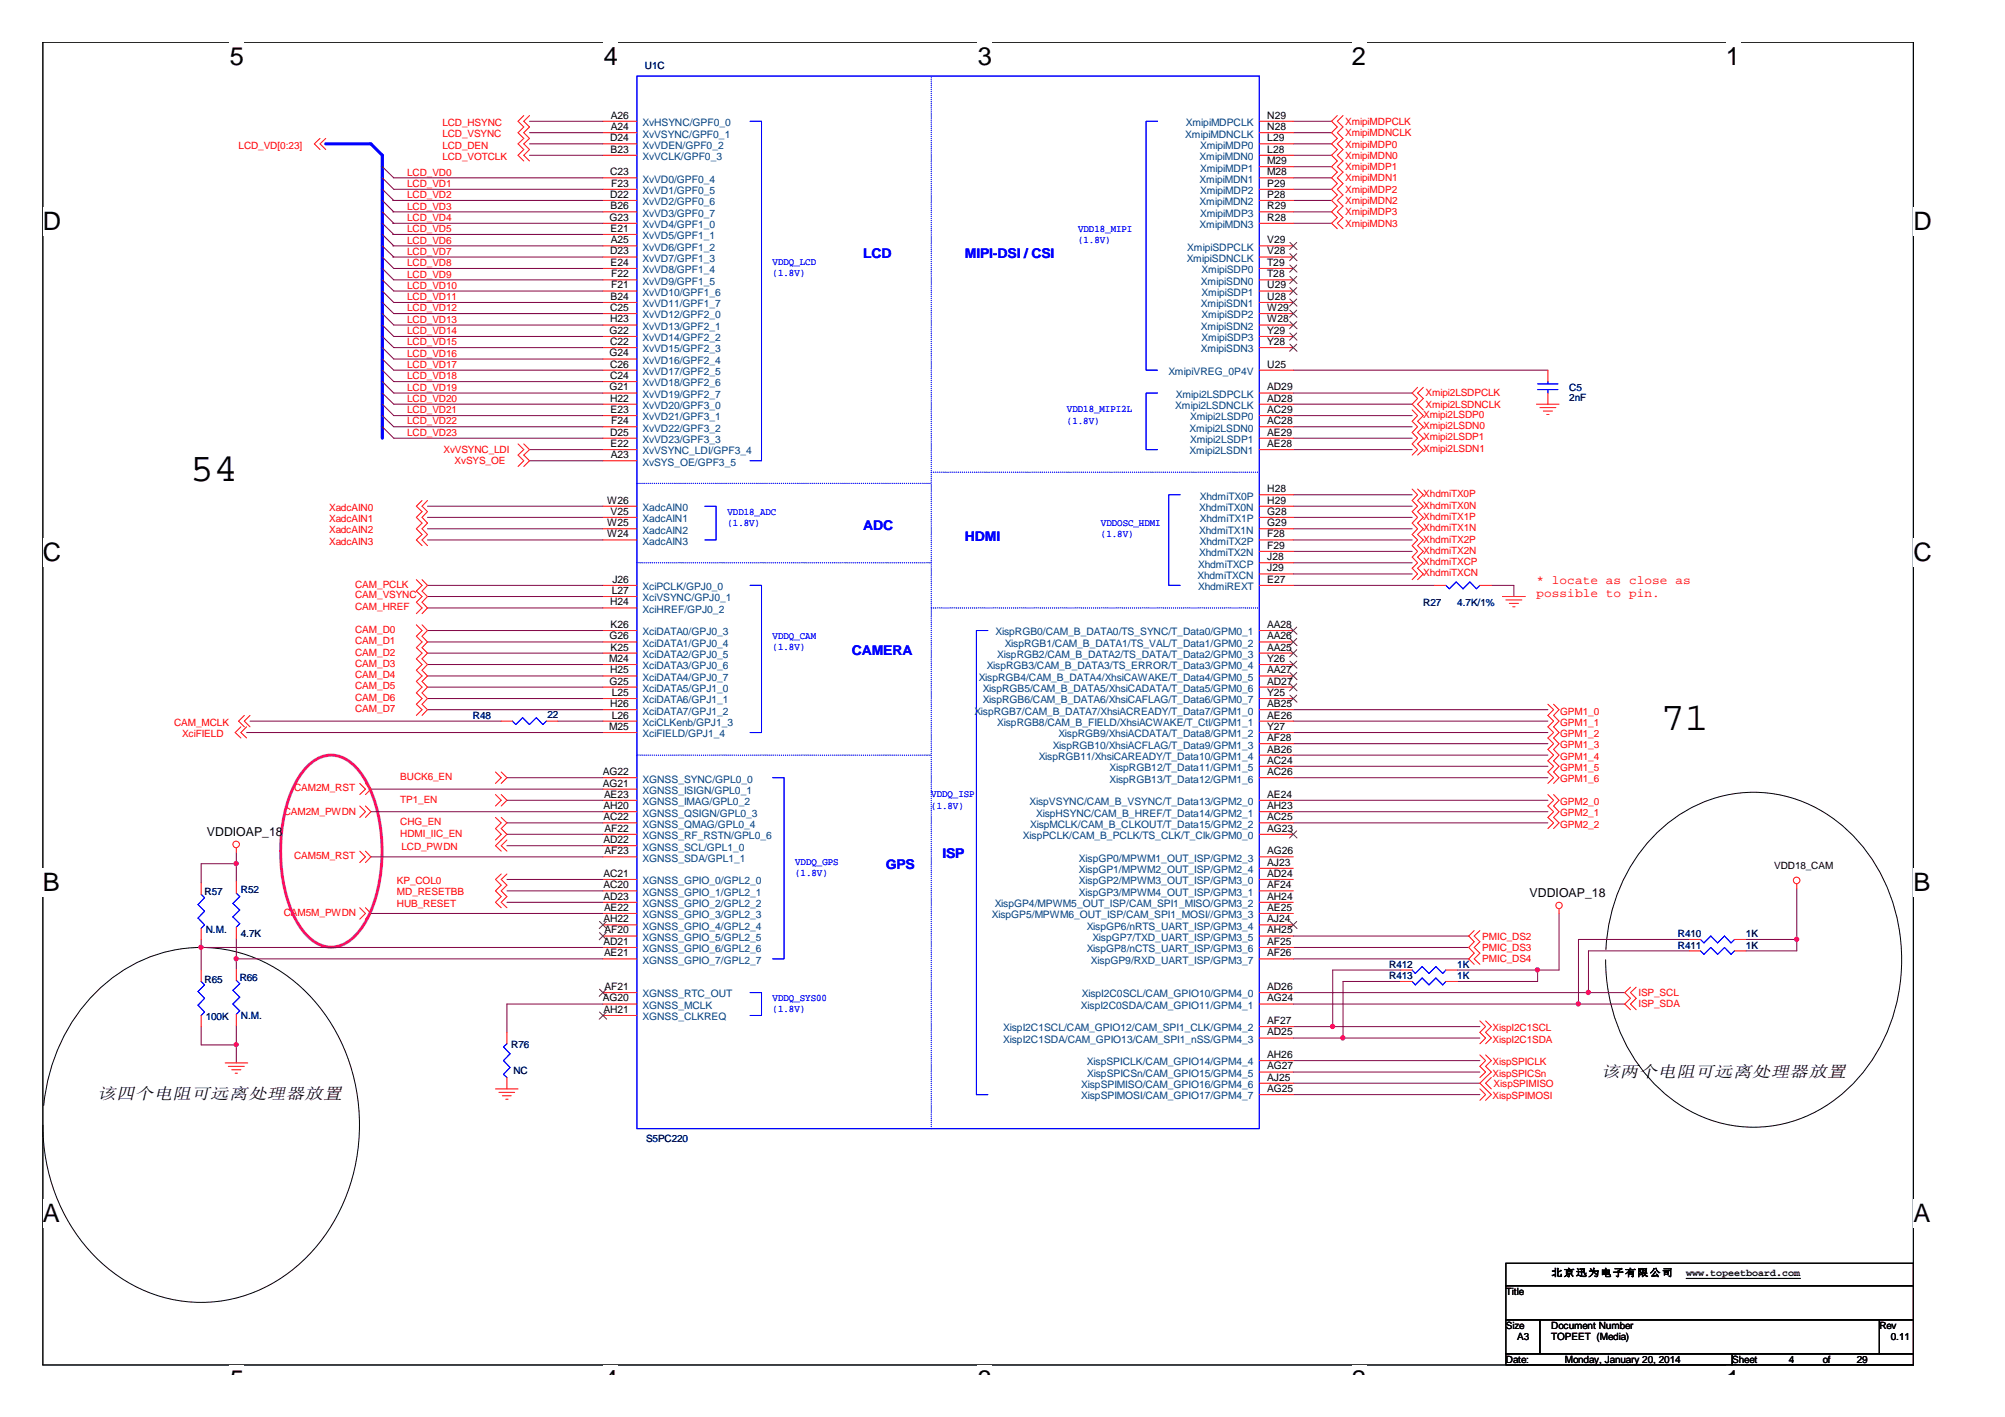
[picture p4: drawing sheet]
<svg xmlns="http://www.w3.org/2000/svg" width="297mm" height="210mm" viewBox="0 0 297 210" stroke-linecap="round" stroke-linejoin="round" font-family="sans-serif">
<defs><g id="words">
<g font-size="5.8">
<text x="28.2" y="71.3">54</text>
<text x="246.1" y="108.1">71</text>
</g>
<g font-size="3.8">
<text x="34" y="9.6">5</text>
<text x="89.5" y="9.6">4</text>
<text x="144.9" y="9.6">3</text>
<text x="200.3" y="9.6">2</text>
<text x="255.7" y="9.6">1</text>
<text x="6.3" y="34.1">D</text>
<text x="283.5" y="34.1">D</text>
<text x="6.3" y="83.1">C</text>
<text x="283.5" y="83.1">C</text>
<text x="6.3" y="132.1">B</text>
<text x="283.5" y="132.1">B</text>
<text x="6.3" y="181">A</text>
<text x="283.5" y="181">A</text>
<text x="34" y="205.6">5</text>
<text x="89.5" y="205.6">4</text>
<text x="144.9" y="205.6">3</text>
<text x="200.3" y="205.6">2</text>
<text x="255.7" y="205.6">1</text>
</g>
<g font-size="2.4">
<text x="237.2" y="159.6">该两个电阻可远离处理器放置</text>
<text x="14.4" y="162.7">该四个电阻可远离处理器放置</text>
</g>
<g font-size="2" fill="#00f">
<text x="127.9" y="38.3">LCD</text>
<text x="143" y="38.3">MIPI-DSI / CSI</text>
<text x="127.9" y="78.5">ADC</text>
<text x="143" y="80.2">HDMI</text>
<text x="126.2" y="97">CAMERA</text>
<text x="131.2" y="128.8">GPS</text>
<text x="139.6" y="127.1">ISP</text>
</g>
<g font-size="1.8" fill="#f00">
<text x="227.6" y="86.5">* locate as close as</text>
<text x="227.6" y="88.4">possible to pin.</text>
</g>
<g font-size="1.8">
<text x="30.6" y="123.9">VDDIOAP_18</text>
<text x="226.6" y="132.9">VDDIOAP_18</text>
</g>
<g font-size="1.5" fill="#000080">
<text x="95.5" y="10.3">U1C</text>
<text x="232.5" y="57.9">C5</text>
<text x="232.5" y="59.4">2nF</text>
<text x="210.9" y="89.7">R27</text>
<text x="215.9" y="89.7">4.7K/1%</text>
<text x="70.1" y="106.5">R48</text>
<text x="81.1" y="106.3">22</text>
<text x="30.3" y="132.6">R57</text>
<text x="35.7" y="132.3">R52</text>
<text x="30.5" y="138.2">N.M.</text>
<text x="35.7" y="138.9">4.7K</text>
<text x="205.8" y="143.4">R412</text>
<text x="215.9" y="143.4">1K</text>
<text x="248.6" y="138.9">R410</text>
<text x="248.6" y="140.5">R411</text>
<text x="258.7" y="138.9">1K</text>
<text x="258.7" y="140.5">1K</text>
<text x="30.3" y="145.6">R65</text>
<text x="35.5" y="145.4">R66</text>
<text x="205.8" y="145">R413</text>
<text x="215.9" y="145">1K</text>
<text x="30.5" y="151.1">100K</text>
<text x="35.7" y="150.9">N.M.</text>
<text x="75.7" y="155.3">R76</text>
<text x="76.1" y="159.1">NC</text>
<text x="95.7" y="169.2">S5PC220</text>
</g>
<g font-size="1.5">
<text x="90.5" y="17.6">A26</text>
<text x="187.7" y="17.6">N29</text>
<text x="90.4" y="20.9">D24</text>
<text x="90.5" y="22.6">B23</text>
<text x="90.5" y="19.3">A24</text>
<text x="187.7" y="19.3">N28</text>
<text x="187.7" y="20.9">L29</text>
<text x="187.7" y="22.6">L28</text>
<text x="90.4" y="26">C23</text>
<text x="90.4" y="29.3">D22</text>
<text x="90.6" y="27.7">F23</text>
<text x="187.7" y="24.3">M29</text>
<text x="187.7" y="27.7">P29</text>
<text x="187.7" y="26">M28</text>
<text x="187.7" y="29.3">P28</text>
<text x="90.3" y="32.7">G23</text>
<text x="90.5" y="31">B26</text>
<text x="90.5" y="34.3">E21</text>
<text x="187.7" y="31">R29</text>
<text x="187.7" y="32.7">R28</text>
<text x="90.4" y="37.7">D23</text>
<text x="90.5" y="39.4">E24</text>
<text x="90.5" y="36">A25</text>
<text x="90.6" y="41.1">F22</text>
<text x="187.7" y="36">V29</text>
<text x="187.7" y="37.7">V28</text>
<text x="187.7" y="39.4">T29</text>
<text x="187.7" y="41.1">T28</text>
<text x="90.4" y="46.1">C25</text>
<text x="90.4" y="47.8">H23</text>
<text x="90.5" y="44.4">B24</text>
<text x="90.6" y="42.7">F21</text>
<text x="187.7" y="42.7">U29</text>
<text x="187.7" y="46.1">W29</text>
<text x="187.7" y="44.4">U28</text>
<text x="187.7" y="47.8">W28</text>
<text x="90.3" y="49.5">G22</text>
<text x="90.3" y="52.8">G24</text>
<text x="90.4" y="51.1">C22</text>
<text x="187.7" y="49.5">Y29</text>
<text x="187.7" y="51.1">Y28</text>
<text x="90.3" y="57.8">G21</text>
<text x="90.4" y="54.5">C26</text>
<text x="90.4" y="56.1">C24</text>
<text x="90.4" y="59.5">H22</text>
<text x="187.7" y="57.8">AD29</text>
<text x="187.7" y="59.5">AD28</text>
<text x="187.7" y="54.5">U25</text>
<text x="90.4" y="64.5">D25</text>
<text x="90.5" y="61.2">E23</text>
<text x="90.6" y="62.8">F24</text>
<text x="187.7" y="61.2">AC29</text>
<text x="187.7" y="64.5">AE29</text>
<text x="187.7" y="62.8">AC28</text>
<text x="90.5" y="66.2">E22</text>
<text x="90.5" y="67.9">A23</text>
<text x="187.7" y="66.2">AE28</text>
<text x="90" y="74.6">W26</text>
<text x="90" y="77.9">W25</text>
<text x="90.5" y="76.3">V25</text>
<text x="187.7" y="72.9">H28</text>
<text x="187.7" y="74.6">H29</text>
<text x="187.7" y="76.3">G28</text>
<text x="187.7" y="77.9">G29</text>
<text x="90" y="79.6">W24</text>
<text x="187.7" y="79.6">F28</text>
<text x="187.7" y="81.3">F29</text>
<text x="187.7" y="83">J28</text>
<text x="90.4" y="89.7">H24</text>
<text x="90.6" y="88">L27</text>
<text x="90.7" y="86.3">J26</text>
<text x="187.7" y="84.6">J29</text>
<text x="187.7" y="86.3">E27</text>
<text x="90.3" y="94.7">G26</text>
<text x="90.5" y="93">K26</text>
<text x="187.7" y="93">AA28</text>
<text x="187.7" y="94.7">AA26</text>
<text x="90.3" y="98.1">M24</text>
<text x="90.3" y="101.4">G25</text>
<text x="90.4" y="99.8">H25</text>
<text x="90.5" y="96.4">K25</text>
<text x="187.7" y="98.1">Y26</text>
<text x="187.7" y="96.4">AA25</text>
<text x="187.7" y="99.8">AA27</text>
<text x="187.7" y="101.4">AD27</text>
<text x="90.4" y="104.7">H26</text>
<text x="90.6" y="103.1">L25</text>
<text x="90.6" y="106.4">L26</text>
<text x="187.7" y="103.1">Y25</text>
<text x="187.7" y="104.7">AB25</text>
<text x="187.7" y="106.4">AE26</text>
<text x="90.3" y="108.1">M25</text>
<text x="187.7" y="108.1">Y27</text>
<text x="187.7" y="109.8">AF28</text>
<text x="187.7" y="111.5">AB26</text>
<text x="187.7" y="113.1">AC24</text>
<text x="89.3" y="114.8">AG22</text>
<text x="89.3" y="116.5">AG21</text>
<text x="89.4" y="119.9">AH20</text>
<text x="89.5" y="118.2">AE23</text>
<text x="187.7" y="118.2">AE24</text>
<text x="187.7" y="114.8">AC26</text>
<text x="187.7" y="119.9">AH23</text>
<text x="89.4" y="121.5">AC22</text>
<text x="89.4" y="124.9">AD22</text>
<text x="89.6" y="123.2">AF22</text>
<text x="187.7" y="123.2">AG23</text>
<text x="187.7" y="121.5">AC25</text>
<text x="89.4" y="129.9">AC21</text>
<text x="89.4" y="131.6">AC20</text>
<text x="89.6" y="126.5">AF23</text>
<text x="187.7" y="126.5">AG26</text>
<text x="187.7" y="128.2">AJ23</text>
<text x="187.7" y="129.9">AD24</text>
<text x="187.7" y="131.6">AF24</text>
<text x="262.8" y="128.8">VDD18_CAM</text>
<text x="89.4" y="133.3">AD23</text>
<text x="89.4" y="136.6">AH22</text>
<text x="89.5" y="134.9">AE22</text>
<text x="187.7" y="136.6">AJ24</text>
<text x="187.7" y="133.3">AH24</text>
<text x="187.7" y="134.9">AE25</text>
<text x="89.4" y="140">AD21</text>
<text x="89.5" y="141.7">AE21</text>
<text x="89.6" y="138.3">AF20</text>
<text x="187.7" y="140">AF25</text>
<text x="187.7" y="138.3">AH25</text>
<text x="187.7" y="141.7">AF26</text>
<text x="89.3" y="148.4">AG20</text>
<text x="89.6" y="146.7">AF21</text>
<text x="187.7" y="146.7">AD26</text>
<text x="187.7" y="148.4">AG24</text>
<text x="89.4" y="150">AH21</text>
<text x="187.7" y="151.7">AF27</text>
<text x="187.7" y="153.4">AD25</text>
<text x="187.7" y="156.7">AH26</text>
<text x="187.7" y="158.4">AG27</text>
<text x="187.7" y="160.1">AJ25</text>
<text x="187.7" y="161.8">AG25</text>
<text x="223.1" y="191.8">Title</text>
<text x="229.8" y="189">北京迅为电子有限公司</text>
<text x="249.8" y="189">www.topeetboard.com</text>
<text x="223.1" y="196.9">Size</text>
<text x="229.8" y="196.9">Document Number</text>
<text x="278.4" y="196.9">Rev</text>
<text x="223.1" y="201.9">Date:</text>
<text x="224.8" y="198.5">A3</text>
<text x="229.8" y="198.5">TOPEET (((Media)</text>
<text x="229.8" y="198.5">TOPEET</text>
<text x="231.8" y="201.9">Monday, January 20, 2014</text>
<text x="237" y="198.5">Media)</text>
<text x="256.6" y="201.9">Sheet</text>
<text x="265" y="201.9">4</text>
<text x="270" y="201.9">of</text>
<text x="275.1" y="201.9">29</text>
<text x="280.1" y="198.5">0.11</text>
</g>
<g font-size="1.5" fill="#f00">
<text x="35.3" y="22">LCD_VD[0:23]</text>
<text x="65.5" y="18.6">LCD_HSYNC</text>
<text x="65.5" y="20.3">LCD_VSYNC</text>
<text x="65.5" y="22">LCD_DEN</text>
<text x="65.5" y="23.7">LCD_VOTCLK</text>
<text x="199.3" y="18.5">XmipiMDPCLK</text>
<text x="199.3" y="20.2">XmipiMDNCLK</text>
<text x="199.3" y="21.9">XmipiMDP0</text>
<text x="199.3" y="23.5">XmipiMDN0</text>
<text x="60.3" y="29.4">LCD_VD2</text>
<text x="60.3" y="26">LCD_VD0</text>
<text x="60.3" y="27.7">LCD_VD1</text>
<text x="199.3" y="25.2">XmipiMDP1</text>
<text x="199.3" y="26.9">XmipiMDN1</text>
<text x="199.3" y="28.5">XmipiMDP2</text>
<text x="60.3" y="31">LCD_VD3</text>
<text x="60.3" y="32.7">LCD_VD4</text>
<text x="60.3" y="34.4">LCD_VD5</text>
<text x="199.3" y="30.2">XmipiMDN2</text>
<text x="199.3" y="31.9">XmipiMDP3</text>
<text x="199.3" y="33.6">XmipiMDN3</text>
<text x="60.3" y="36.1">LCD_VD6</text>
<text x="60.3" y="37.7">LCD_VD7</text>
<text x="60.3" y="39.4">LCD_VD8</text>
<text x="60.3" y="41.1">LCD_VD9</text>
<text x="60.3" y="42.8">LCD_VD10</text>
<text x="60.3" y="44.5">LCD_VD11</text>
<text x="60.3" y="46.1">LCD_VD12</text>
<text x="60.3" y="47.8">LCD_VD13</text>
<text x="60.3" y="49.5">LCD_VD14</text>
<text x="60.3" y="51.2">LCD_VD15</text>
<text x="60.3" y="52.8">LCD_VD16</text>
<text x="60.3" y="59.5">LCD_VD20</text>
<text x="60.3" y="57.9">LCD_VD19</text>
<text x="60.3" y="56.2">LCD_VD18</text>
<text x="60.3" y="54.5">LCD_VD17</text>
<text x="211.2" y="58.7">Xmipi2LSDPCLK</text>
<text x="60.3" y="64.6">LCD_VD23</text>
<text x="60.3" y="62.9">LCD_VD22</text>
<text x="60.3" y="61.2">LCD_VD21</text>
<text x="210.9" y="61.9">Xmipi2LSDP0</text>
<text x="210.9" y="63.6">Xmipi2LSDN0</text>
<text x="210.9" y="65.2">Xmipi2LSDP1</text>
<text x="211.2" y="60.4">Xmipi2LSDNCLK</text>
<text x="65.7" y="67.1">XvVSYNC_LDI</text>
<text x="67.4" y="68.8">XvSYS_OE</text>
<text x="210.9" y="66.9">Xmipi2LSDN1</text>
<text x="48.8" y="75.7">XadcAIN0</text>
<text x="48.8" y="77.3">XadcAIN1</text>
<text x="210.9" y="73.6">XhdmiTX0P</text>
<text x="210.9" y="75.3">XhdmiTX0N</text>
<text x="210.9" y="77">XhdmiTX1P</text>
<text x="48.8" y="79">XadcAIN2</text>
<text x="48.8" y="80.7">XadcAIN3</text>
<text x="210.9" y="78.7">XhdmiTX1N</text>
<text x="210.9" y="80.4">XhdmiTX2P</text>
<text x="210.9" y="82">XhdmiTX2N</text>
<text x="210.9" y="83.7">XhdmiTXCP</text>
<text x="52.6" y="87.1">CAM_PCLK</text>
<text x="52.6" y="88.6">CAM_VSYNC</text>
<text x="210.9" y="85.4">XhdmiTXCN</text>
<text x="52.6" y="90.4">CAM_HREF</text>
<text x="52.6" y="93.7">CAM_D0</text>
<text x="52.6" y="95.4">CAM_D1</text>
<text x="52.6" y="97.1">CAM_D2</text>
<text x="52.6" y="98.8">CAM_D3</text>
<text x="52.6" y="100.5">CAM_D4</text>
<text x="25.8" y="107.5">CAM_MCLK</text>
<text x="52.6" y="102.1">CAM_D5</text>
<text x="52.6" y="103.8">CAM_D6</text>
<text x="52.6" y="105.5">CAM_D7</text>
<text x="231.1" y="105.8">GPM1_0</text>
<text x="231.1" y="107.5">GPM1_1</text>
<text x="27" y="109.2">XciFIELD</text>
<text x="231.1" y="109.2">GPM1_2</text>
<text x="231.1" y="110.8">GPM1_3</text>
<text x="231.1" y="112.5">GPM1_4</text>
<text x="43.6" y="117.2">CAM2M_RST</text>
<text x="59.3" y="115.5">BUCK6_EN</text>
<text x="59.3" y="118.9">TP1_EN</text>
<text x="231.1" y="114.2">GPM1_5</text>
<text x="231.1" y="115.9">GPM1_6</text>
<text x="231.1" y="119.2">GPM2_0</text>
<text x="42" y="120.7">CAM2M_PWDN</text>
<text x="59.3" y="122.3">CHG_EN</text>
<text x="59.3" y="123.9">HDMI_IIC_EN</text>
<text x="59.5" y="126">LCD_PWDN</text>
<text x="231.1" y="120.9">GPM2_1</text>
<text x="231.1" y="122.6">GPM2_2</text>
<text x="43.6" y="127.3">CAM5M_RST</text>
<text x="58.8" y="131">KP_COL0</text>
<text x="42" y="135.7">CAM5M_PWDN</text>
<text x="58.8" y="132.6">MD_RESETBB</text>
<text x="58.8" y="134.3">HUB_RESET</text>
<text x="219.6" y="139.2">PMIC_DS2</text>
<text x="219.6" y="140.9">PMIC_DS3</text>
<text x="219.6" y="142.6">PMIC_DS4</text>
<text x="242.7" y="147.6">ISP_SCL</text>
<text x="242.7" y="149.2">ISP_SDA</text>
<text x="221.1" y="152.8">XispI2C1SCL</text>
<text x="221.1" y="154.4">XispI2C1SDA</text>
<text x="221.1" y="157.8">XispSPICLK</text>
<text x="221.1" y="159.5">XispSPICSn</text>
<text x="221.3" y="161">XispSPIMISO</text>
<text x="221.1" y="162.8">XispSPIMOSI</text>
</g>
<g font-size="1.5" fill="#004080">
<text x="95.2" y="18.7">XvHSYNC/GPF0_0</text>
<text x="95.2" y="20.4">XvVSYNC/GPF0_1</text>
<text x="95.2" y="22">XvVDEN/GPF0_2</text>
<text x="95.2" y="23.7">XvVCLK/GPF0_3</text>
<text x="175.6" y="20.4">XmipiMDNCLK</text>
<text x="175.7" y="18.7">XmipiMDPCLK</text>
<text x="177.7" y="23.7">XmipiMDN0</text>
<text x="177.8" y="22">XmipiMDP0</text>
<text x="95.2" y="27.1">XvVD0/GPF0_4</text>
<text x="95.2" y="28.8">XvVD1/GPF0_5</text>
<text x="177.7" y="27.1">XmipiMDN1</text>
<text x="177.8" y="25.4">XmipiMDP1</text>
<text x="177.8" y="28.8">XmipiMDP2</text>
<text x="95.2" y="30.4">XvVD2/GPF0_6</text>
<text x="95.2" y="32.1">XvVD3/GPF0_7</text>
<text x="95.2" y="33.8">XvVD4/GPF1_0</text>
<text x="95.2" y="35.4">XvVD5/GPF1_1</text>
<text x="177.7" y="30.4">XmipiMDN2</text>
<text x="177.7" y="33.8">XmipiMDN3</text>
<text x="177.8" y="32.1">XmipiMDP3</text>
<text x="95.2" y="37.1">XvVD6/GPF1_2</text>
<text x="95.2" y="38.8">XvVD7/GPF1_3</text>
<text x="95.2" y="40.5">XvVD8/GPF1_4</text>
<text x="175.8" y="38.8">XmipiSDNCLK</text>
<text x="175.9" y="37.1">XmipiSDPCLK</text>
<text x="178" y="40.5">XmipiSDP0</text>
<text x="95.2" y="42.2">XvVD9/GPF1_5</text>
<text x="95.2" y="43.8">XvVD10/GPF1_6</text>
<text x="95.2" y="45.5">XvVD11/GPF1_7</text>
<text x="95.2" y="47.2">XvVD12/GPF2_0</text>
<text x="177.9" y="42.2">XmipiSDN0</text>
<text x="177.9" y="45.5">XmipiSDN1</text>
<text x="178" y="43.8">XmipiSDP1</text>
<text x="178" y="47.2">XmipiSDP2</text>
<text x="95.2" y="48.9">XvVD13/GPF2_1</text>
<text x="95.2" y="50.6">XvVD14/GPF2_2</text>
<text x="95.2" y="52.2">XvVD15/GPF2_3</text>
<text x="95.2" y="53.9">XvVD16/GPF2_4</text>
<text x="177.9" y="48.9">XmipiSDN2</text>
<text x="177.9" y="52.2">XmipiSDN3</text>
<text x="178" y="50.6">XmipiSDP3</text>
<text x="95.2" y="55.6">XvVD17/GPF2_5</text>
<text x="95.2" y="57.2">XvVD18/GPF2_6</text>
<text x="95.2" y="58.9">XvVD19/GPF2_7</text>
<text x="173.1" y="55.6">XmipiVREG_0P4V</text>
<text x="174.2" y="58.9">Xmipi2LSDPCLK</text>
<text x="95.2" y="60.6">XvVD20/GPF3_0</text>
<text x="95.2" y="62.3">XvVD21/GPF3_1</text>
<text x="95.2" y="63.9">XvVD22/GPF3_2</text>
<text x="95.2" y="65.6">XvVD23/GPF3_3</text>
<text x="174.1" y="60.6">Xmipi2LSDNCLK</text>
<text x="176.2" y="63.9">Xmipi2LSDN0</text>
<text x="176.3" y="62.3">Xmipi2LSDP0</text>
<text x="176.3" y="65.6">Xmipi2LSDP1</text>
<text x="95.2" y="67.3">XvVSYNC_LDI/GPF3_4</text>
<text x="95.2" y="69">XvSYS_OE/GPF3_5</text>
<text x="176.2" y="67.3">Xmipi2LSDN1</text>
<text x="95.2" y="75.7">XadcAIN0</text>
<text x="95.2" y="77.4">XadcAIN1</text>
<text x="177.7" y="75.7">XhdmiTX0N</text>
<text x="177.8" y="74">XhdmiTX0P</text>
<text x="177.8" y="77.4">XhdmiTX1P</text>
<text x="95.2" y="79.1">XadcAIN2</text>
<text x="95.2" y="80.7">XadcAIN3</text>
<text x="177.7" y="79.1">XhdmiTX1N</text>
<text x="177.7" y="82.4">XhdmiTX2N</text>
<text x="177.8" y="80.7">XhdmiTX2P</text>
<text x="95.2" y="87.4">XciPCLK/GPJ0_0</text>
<text x="95.2" y="89.1">XciVSYNC/GPJ0_1</text>
<text x="177.4" y="85.7">XhdmiTXCN</text>
<text x="177.5" y="84.1">XhdmiTXCP</text>
<text x="177.5" y="87.4">XhdmiREXT</text>
<text x="95.2" y="90.8">XciHREF/GPJ0_2</text>
<text x="95.2" y="94.1">XciDATA0/GPJ0_3</text>
<text x="95.2" y="95.8">XciDATA1/GPJ0_4</text>
<text x="147.5" y="94.1">XispRGB0/CAM_B_DATA0/TS_SYNC/T_Data0/GPM0_1</text>
<text x="148.8" y="95.8">XispRGB1/CAM_B_DATA1/TS_VAL/T_Data1/GPM0_2</text>
<text x="95.2" y="97.5">XciDATA2/GPJ0_5</text>
<text x="95.2" y="99.2">XciDATA3/GPJ0_6</text>
<text x="95.2" y="100.9">XciDATA4/GPJ0_7</text>
<text x="145" y="100.9">XispRGB4/CAM_B_DATA4/XhsiCAWAKE/T_Data4/GPM0_5</text>
<text x="146.2" y="99.2">XispRGB3/CAM_B_DATA3/TS_ERROR/T_Data3/GPM0_4</text>
<text x="147.7" y="97.5">XispRGB2/CAM_B_DATA2/TS_DATA/T_Data2/GPM0_3</text>
<text x="95.2" y="102.5">XciDATA5/GPJ1_0</text>
<text x="95.2" y="104.2">XciDATA6/GPJ1_1</text>
<text x="95.2" y="105.8">XciDATA7/GPJ1_2</text>
<text x="95.2" y="107.5">XciCLKenb/GPJ1_3</text>
<text x="144.4" y="105.8">XispRGB7/CAM_B_DATA7/XhsiACREADY/T_Data7/GPM1_0</text>
<text x="145.6" y="102.5">XispRGB5/CAM_B_DATA5/XhsiCADATA/T_Data5/GPM0_6</text>
<text x="145.6" y="104.2">XispRGB6/CAM_B_DATA6/XhsiCAFLAG/T_Data6/GPM0_7</text>
<text x="147.7" y="107.5">XispRGB8/CAM_B_FIELD/XhsiACWAKE/T_Ctl/GPM1_1</text>
<text x="95.2" y="109.2">XciFIELD/GPJ1_4</text>
<text x="153.9" y="112.6">XispRGB11/XhsiCAREADY/T_Data10/GPM1_4</text>
<text x="156" y="110.9">XispRGB10/XhsiACFLAG/T_Data9/GPM1_3</text>
<text x="156.8" y="109.2">XispRGB9/XhsiACDATA/T_Data8/GPM1_2</text>
<text x="95.2" y="115.9">XGNSS_SYNC/GPL0_0</text>
<text x="95.2" y="117.6">XGNSS_ISIGN/GPL0_1</text>
<text x="95.2" y="119.3">XGNSS_IMAG/GPL0_2</text>
<text x="152.5" y="119.3">XispVSYNC/CAM_B_VSYNC/T_Data13/GPM2_0</text>
<text x="164.4" y="114.2">XispRGB12/T_Data11/GPM1_5</text>
<text x="164.4" y="115.9">XispRGB13/T_Data12/GPM1_6</text>
<text x="95.2" y="121">XGNSS_QSIGN/GPL0_3</text>
<text x="95.2" y="122.6">XGNSS_QMAG/GPL0_4</text>
<text x="95.2" y="124.3">XGNSS_RF_RSTN/GPL0_6</text>
<text x="95.2" y="126">XGNSS_SCL/GPL1_0</text>
<text x="151.6" y="124.3">XispPCLK/CAM_B_PCLK/TS_CLK/T_Clk/GPM0_0</text>
<text x="152.6" y="122.6">XispMCLK/CAM_B_CLKOUT/T_Data15/GPM2_2</text>
<text x="153.5" y="121">XispHSYNC/CAM_B_HREF/T_Data14/GPM2_1</text>
<text x="95.2" y="127.6">XGNSS_SDA/GPL1_1</text>
<text x="95.2" y="131">XGNSS_GPIO_0/GPL2_0</text>
<text x="159.9" y="127.6">XispGP0/MPWM1_OUT_ISP/GPM2_3</text>
<text x="159.9" y="129.3">XispGP1/MPWM2_OUT_ISP/GPM2_4</text>
<text x="159.9" y="131">XispGP2/MPWM3_OUT_ISP/GPM3_0</text>
<text x="95.2" y="132.7">XGNSS_GPIO_1/GPL2_1</text>
<text x="95.2" y="134.4">XGNSS_GPIO_2/GPL2_2</text>
<text x="95.2" y="136">XGNSS_GPIO_3/GPL2_3</text>
<text x="95.2" y="137.7">XGNSS_GPIO_4/GPL2_4</text>
<text x="146.9" y="136">XispGP5/MPWM6_OUT_ISP/CAM_SPI1_MOSI//GPM3_3</text>
<text x="147.4" y="134.4">XispGP4/MPWM5_OUT_ISP/CAM_SPI1_MISO/GPM3_2</text>
<text x="159.9" y="132.7">XispGP3/MPWM4_OUT_ISP/GPM3_1</text>
<text x="161" y="137.7">XispGP6/nRTS_UART_ISP/GPM3_4</text>
<text x="95.2" y="139.4">XGNSS_GPIO_5/GPL2_5</text>
<text x="95.2" y="141.1">XGNSS_GPIO_6/GPL2_6</text>
<text x="95.2" y="142.8">XGNSS_GPIO_7/GPL2_7</text>
<text x="161" y="141.1">XispGP8/nCTS_UART_ISP/GPM3_6</text>
<text x="161.6" y="142.8">XispGP9/RXD_UART_ISP/GPM3_7</text>
<text x="161.8" y="139.4">XispGP7/TXD_UART_ISP/GPM3_5</text>
<text x="95.2" y="147.8">XGNSS_RTC_OUT</text>
<text x="95.2" y="149.5">XGNSS_MCLK</text>
<text x="160.1" y="149.5">XispI2C0SDA/CAM_GPIO11/GPM4_1</text>
<text x="160.3" y="147.8">XispI2C0SCL/CAM_GPIO10/GPM4_0</text>
<text x="95.2" y="151.1">XGNSS_CLKREQ</text>
<text x="148.6" y="152.8">XispI2C1SCL/CAM_GPIO12/CAM_SPI1_CLK/GPM4_2</text>
<text x="148.6" y="154.5">XispI2C1SDA/CAM_GPIO13/CAM_SPI1_nSS/GPM4_3</text>
<text x="160.2" y="161.2">XispSPIMISO/CAM_GPIO16/GPM4_6</text>
<text x="161" y="157.8">XispSPICLK/CAM_GPIO14/GPM4_4</text>
<text x="161.1" y="159.5">XispSPICSn/CAM_GPIO15/GPM4_5</text>
<text x="160.2" y="162.9">XispSPIMOSI/CAM_GPIO17/GPM4_7</text>
</g>
<g font-size="1.5" fill="#00f">
<text x="159.7" y="34.3">VDD18_MIPI</text>
<text x="159.7" y="36">(1.8V)</text>
<text x="114.5" y="39.3">VDDQ_LCD</text>
<text x="114.5" y="41">(1.8V)</text>
<text x="158.1" y="61.1">VDD18_MIPI2L</text>
<text x="158.1" y="62.8">(1.8V)</text>
<text x="107.8" y="76.2">VDD18_ADC</text>
<text x="107.8" y="77.9">(1.8V)</text>
<text x="163.1" y="77.9">VDDOSC_HDMI</text>
<text x="163.1" y="79.5">(1.8V)</text>
<text x="114.5" y="94.6">VDDQ_CAM</text>
<text x="114.5" y="96.3">(1.8V)</text>
<text x="138" y="118.1">VDDQ_ISP</text>
<text x="138" y="119.8">(1.8V)</text>
<text x="117.8" y="128.2">VDDQ_GPS</text>
<text x="117.8" y="129.8">(1.8V)</text>
<text x="114.5" y="148.3">VDDQ_SYS00</text>
<text x="114.5" y="149.9">(1.8V)</text>
</g>
</g></defs>
<path d="M6.3 6.2h277.2v196h-277.2z" fill="none" stroke="#000" stroke-width=".15"/>
<g fill="#fff">
<path d="M34 6.2h2.2v4.3h-2.2z"/>
<path d="M34 202.2h2.2v1.4h-2.2z"/>
<path d="M89.5 6.2h2.1v4.3h-2.1z"/>
<path d="M89.5 202.2h2.1v1.4h-2.1z"/>
<path d="M144.9 6.2h2.1v4.3h-2.1z"/>
<path d="M144.9 202.2h2.1v1.4h-2.1z"/>
<path d="M200.3 6.2h2.1v4.3h-2.1z"/>
<path d="M200.3 202.2h2.1v1.4h-2.1z"/>
<path d="M255.7 6.2h2.1v4.3h-2.1z"/>
<path d="M255.7 202.2h2.1v1.4h-2.1z"/>
<path d="M6.3 30.7h2.8v4.2h-2.8z"/>
<path d="M283.5 30.7h2.7v4.2h-2.7z"/>
<path d="M6.3 79.7h2.8v4.2h-2.8z"/>
<path d="M283.5 79.7h2.7v4.2h-2.7z"/>
<path d="M6.3 128.7h2.6v4.2h-2.6z"/>
<path d="M283.5 128.7h2.5v4.2h-2.5z"/>
<path d="M6.3 177.6h2.6v4.3h-2.6z"/>
<path d="M283.5 177.6h2.5v4.3h-2.5z"/>
</g>
<path d="M237.9 140.6a25.2 25.2 0 0 1 11.7-20.4 20.1 20.1 0 0 1 25.7 4.4 27.2 27.2 0 0 1 0 35.1 20.2 20.2 0 0 1-31 0 26.5 26.5 0 0 1-6.4-17.5M6.5 163.8a26.1 26.1 0 0 1 14.4-21.5 21.6 21.6 0 0 1 25.5 5.7 28.6 28.6 0 0 1 0 37.2 21.7 21.7 0 0 1-33.2 0 27.9 27.9 0 0 1-6.9-18.6M223.1 187.1h60.4v3.4h-60.4zM223.1 190.5h60.4v5h-60.4zM223.1 195.5h5v5h-5zM228.1 195.5h50.3v5h-50.3zM278.4 195.5h5.1v5h-5.1zM223.1 200.5h33.5v1.7h-33.5zM256.6 200.5h26.9v1.7h-26.9z" fill="none" stroke="#000" stroke-width=".15"/>
<path d="M45.8 113.3a4.5 4.5 0 0 1 6.6 0 15.9 15.9 0 0 1 4 9.5 23.7 23.7 0 0 1-2 13.3 7.3 7.3 0 0 1-4.5 4.1 5 5 0 0 1-4.9-2.1 18.5 18.5 0 0 1-3.4-10.4 22.1 22.1 0 0 1 2.8-12.7z" fill="none" stroke="#f0f" stroke-width=".47"/>
<path d="M249.8 189.4h16.9" fill="none" stroke="#000" stroke-width=".18"/>
<g fill="none" stroke="#800040" stroke-width=".15">
<path d="M78.4 18h10.9M78.4 19.7h10.9M191.6 18h5.7M191.6 19.7h5.7M56.6 24.7l1.7 1.6h31M56.6 38.1l1.7 1.7h31M56.6 39.8l1.7 1.7h31M56.6 26.3l1.7 1.7h31M56.6 36.4l1.7 1.7M56.6 34.7l1.7 1.7M56.6 33.1l1.7 1.6M56.6 31.4l1.7 1.7"/>
<path d="M56.6 29.7l1.7 1.7M56.6 28l1.7 1.7M58.2 29.7h31.1M58.2 31.4h31.1M58.2 33.1h31.1M58.2 34.7h31.1M58.2 36.4h31.1M58.2 38.1h31.1M78.4 21.3h10.9M78.4 23h10.9M191.6 21.3h5.7M191.6 23h5.7"/>
<path d="M191.6 29.7h5.7M191.6 31.4h5.7M191.6 33.1h5.7M191.6 26.3h5.7M191.6 28h5.7M191.6 24.7h5.7M56.6 53.2l1.7 1.6h31M56.6 56.5l1.7 1.7h31M56.6 58.2l1.7 1.7h31M56.6 59.9l1.7 1.7h31M56.6 54.8l1.7 1.7h31M56.6 41.5l1.7 1.6h31"/>
<path d="M56.6 43.1l1.7 1.7h31M56.6 44.8l1.7 1.7h31M56.6 46.5l1.7 1.6h31M56.6 48.1l1.7 1.7h31M56.6 49.8l1.7 1.7h31M56.6 51.5l1.7 1.7h31M191.6 54.8h37.7M191.6 58.2h17.6M191.6 59.9h17.6M56.6 61.6l1.7 1.6h31M56.6 63.2l1.7 1.7h31M63.3 75h26"/>
<path d="M63.3 76.6h26M63.3 78.3h26M63.3 80h26M78.4 66.6h10.9M78.4 68.3h10.9M191.6 61.6h17.6M191.6 63.2h17.6M191.6 64.9h17.6M191.6 66.6h17.6M191.6 73.3h17.6M191.6 75h17.6M191.6 76.6h17.6"/>
<path d="M191.6 78.3h17.6M191.6 80h17.6M63.3 86.7h26M63.3 88.4h26M63.3 90.1h26M63.3 93.4h26M63.3 95.1h26M63.3 96.7h26M63.3 98.4h26M191.6 86.7h21M191.6 81.7h17.6M191.6 83.4h17.6"/>
<path d="M191.6 85h17.6M220.9 86.7h3.4v1.7M36.5 108.5h52.8M37 106.8h37.3M54.9 116.9h34.4M63.3 100.1h26M63.3 101.8h26M63.3 103.5h26M63.3 105.1h26M75.1 115.2h14.2M75.1 118.5h14.2M82.6 106.8h6.7"/>
<path d="M191.6 115.2h37.7M191.6 118.5h37.7M191.6 105.1h37.7M191.6 106.8h37.7M191.6 108.5h37.7M191.6 110.2h37.7M191.6 111.9h37.7M191.6 113.5h37.7M29.8 139.2v4.5M35 126.3v4.3M35 139v4.5M35 127.9h-5.2v2.9"/>
<path d="M54.9 120.2h34.4M54.9 135.3h34.4M54.9 126.9h34.4M75.1 121.9h14.2M75.1 123.6h14.2M75.1 125.3h14.2M75.1 130.3h14.2M75.1 132h14.2M75.1 133.7h14.2M191.6 121.9h37.7M191.6 138.7h26M191.6 120.2h37.7"/>
<path d="M231 135.3v8.4h-15.1M250.3 139.2h-16.5v9.5M258.7 139.2h7.5M266.2 131.6v9.3h-7.5M29.8 140.3h59.5M29.8 152.1v2.7h5.2M35 142h54.3M35 151.9v5.6M89.3 148.7h-14.2v4.2M191.6 148.7h49.1M191.6 140.3h26M191.6 142h26"/>
<path d="M191.6 147h49.1M191.6 157.1h27.6M191.6 158.8h27.6M191.6 152.1h27.6M191.6 153.8h27.6M207.5 143.7h-10.1v8.4M207.5 145.4h-8.5v8.4M227.8 143.7v1.7h-11.9M250.3 140.9h-15v6.1M191.6 160.5h27.6M191.6 162.2h27.6"/>
</g>
<g fill="#f0f" stroke="#f0f" stroke-width=".15">
<circle cx="266.2" cy="139.1" r=".32"/>
<circle cx="35" cy="154.7" r=".31"/>
<circle cx="35" cy="127.9" r=".32"/>
<circle cx="29.8" cy="140.3" r=".32"/>
<circle cx="35" cy="142" r=".32"/>
<circle cx="233.8" cy="148.7" r=".32"/>
<circle cx="235.3" cy="147" r=".32"/>
<circle cx="197.4" cy="152" r=".32"/>
<circle cx="198.9" cy="153.7" r=".32"/>
<circle cx="227.8" cy="143.7" r=".32"/>
</g>
<path d="M48.3 21.3h6.6l1.7 1.7v41.9" fill="none" stroke="#00f" stroke-width=".47"/>
<g fill="none" stroke="#f00" stroke-width=".15">
<path d="M77.6 17.1l-.8 .9 .8 .8-.8 .9 .8 .8-.8 .8 .8 .9-.8 .8 .8 .8M78.4 17.1l-.8 .9 .8 .8-.8 .9 .8 .8-.8 .8 .8 .9-.8 .8 .8 .8M89.3 18h5.1M89.3 19.7h5.1M186.6 18h5M186.6 19.7h5M198.1 17.1l-.8 .9 .8 .8-.8 .9 .8 .8-.8 .8 .8 .9-.8 .8 .8 .8-.8 .9 .8 .8-.8 .8 .8 .9-.8 .8 .8 .9-.8 .8 .8 .8-.8 .9 .8 .8-.8 .9 .8 .8M199 17.1l-.9 .9 .9 .8-.9 .9 .9 .8-.9 .8 .9 .9-.9 .8 .9 .8-.9 .9 .9 .8-.9 .8 .9 .9-.9 .8 .9 .9-.9 .8 .9 .8-.9 .9 .9 .8-.9 .9 .9 .8M47.4 20.5l-.8 .8 .8 .9M48.3 20.5l-.9 .8 .9 .9M89.3 21.3h5.1M89.3 23h5.1"/>
<path d="M89.3 26.3h5.1M89.3 28h5.1M89.3 29.7h5.1M89.3 31.4h5.1M89.3 33.1h5.1M89.3 34.7h5.1M89.3 36.4h5.1M89.3 38.1h5.1M89.3 39.8h5.1M186.6 21.3h5M186.6 23h5M186.6 26.3h5"/>
<path d="M186.6 28h5M186.6 29.7h5M186.6 31.4h5M186.6 33.1h5M186.6 36.4h5M186.6 38.1h5M186.6 39.8h5M186.6 24.7h5M89.3 59.9h5.1M89.3 41.5h5.1M89.3 43.1h5.1M89.3 44.8h5.1"/>
<path d="M89.3 46.5h5.1M89.3 48.1h5.1M89.3 49.8h5.1M89.3 51.5h5.1M89.3 53.2h5.1M89.3 54.8h5.1M89.3 56.5h5.1M89.3 58.2h5.1M186.6 59.9h5M186.6 41.5h5M186.6 43.1h5M186.6 44.8h5"/>
<path d="M186.6 46.5h5M186.6 48.1h5M186.6 49.8h5M186.6 51.5h5M186.6 54.8h5M186.6 58.2h5M210 57.4l-.8 .8 .8 .8-.8 .9 1.7 1.7-.9 .8 .9 .8-.9 .9 .9 .8-.9 .9 .9 .8-.9 .8M210.9 57.4l-.9 .8 .9 .8-.9 .9 .9 .8M227.6 59.9h3.4M229.3 54.8v1.7M229.3 58.2v1.7M62.5 74.1l-.8 .9 .8 .8-.8 .8 .8 .9-.8 .8 .8 .9-.8 .8 .8 .8"/>
<path d="M63.3 74.1l-.8 .9 .8 .8-.8 .8 .8 .9-.8 .8 .8 .9-.8 .8 .8 .8M76.8 65.8l.8 .8-.8 .8 .8 .9-.8 .8M77.6 65.8l.8 .8-.8 .8 .8 .9-.8 .8M89.3 61.6h5.1M89.3 63.2h5.1M89.3 64.9h5.1M89.3 66.6h5.1M89.3 68.3h5.1M89.3 75h5.1M89.3 76.6h5.1M89.3 78.3h5.1M89.3 80h5.1"/>
<path d="M186.6 61.6h5M186.6 63.2h5M186.6 64.9h5M186.6 66.6h5M186.6 75h5M186.6 76.6h5M186.6 78.3h5M186.6 80h5M186.6 73.3h5M209.2 72.4l.8 .9-.8 .8 .8 .9-.8 .8 .8 .8-.8 .9 .8 .8-.8 .9 .8 .8-.8 .8 .8 .9-.8 .8 .8 .9-.8 .8 .8 .8-.8 .9M209.2 60.7l.8 .9-.8 .8 .8 .8-.8 .9 .8 .8-.8 .9 .8 .8-.8 .8M210 72.4l.9 .9-.9 .8 .9 .9-.9 .8 .9 .8-.9 .9 .9 .8-.9 .9 .9 .8-.9 .8 .9 .9-.9 .8 .9 .9-.9 .8 .9 .8-.9 .9"/>
<path d="M228.1 60.4h2.4M228.6 60.9h1.4M229.2 61.4h.3M61.7 85.9l.8 .8-.8 .9 .8 .8-.8 .8 .8 .9-.8 .8M61.7 92.6l.8 .8-.8 .8 .8 .9-.8 .8 .8 .8-.8 .9 .8 .8-.8 .9 .8 .8-.8 .8 .8 .9-.8 .8 .8 .9-.8 .8 .8 .8-.8 .9M62.5 85.9l.8 .8-.8 .9 .8 .8-.8 .8 .8 .9-.8 .8M62.5 92.6l.8 .8-.8 .8 .8 .9-.8 .8 .8 .8-.8 .9 .8 .8-.8 .9 .8 .8-.8 .8 .8 .9-.8 .8 .8 .9-.8 .8 .8 .8-.8 .9M89.3 88.4h5.1M89.3 86.7h5.1M89.3 90.1h5.1M89.3 93.4h5.1M89.3 95.1h5.1"/>
<path d="M89.3 96.7h5.1M89.3 98.4h5.1M186.6 86.7h5M186.6 93.4h5M186.6 95.1h5M186.6 96.7h5M186.6 98.4h5M186.6 81.7h5M186.6 83.4h5M186.6 85h5M212.6 86.7h1.6M219.2 86.7h1.7"/>
<path d="M222.6 88.4h3.4M223.1 88.9h2.4M223.6 89.4h1.4M224.1 89.9h.4M35.7 107.7l-.9 .8 .9 .8M36.2 106l-.9 .8 .9 .9M36.5 107.7l-.8 .8 .8 .8M37 106l-.8 .8 .8 .9M53.3 119.4l.8 .8-.8 .9M53.3 116l.8 .9-.8 .8M54.1 119.4l.8 .8-.8 .9M54.1 116l.8 .9-.8 .8"/>
<path d="M73.4 114.4l.9 .8-.9 .8M73.4 117.7l.9 .8-.9 .9M74.3 114.4l.8 .8-.8 .8M74.3 117.7l.8 .8-.8 .9M74.3 106.8h1.6M80.9 106.8h1.7M89.3 106.8h5.1M89.3 100.1h5.1M89.3 101.8h5.1M89.3 103.5h5.1M89.3 105.1h5.1M89.3 108.5h5.1"/>
<path d="M89.3 115.2h5.1M89.3 116.9h5.1M89.3 118.5h5.1M186.6 106.8h5M186.6 100.1h5M186.6 101.8h5M186.6 103.5h5M186.6 105.1h5M186.6 108.5h5M186.6 115.2h5M186.6 118.5h5M186.6 110.2h5"/>
<path d="M186.6 111.9h5M186.6 113.5h5M229.3 104.3l.9 .8-.9 .9 .9 .8-.9 .9 .9 .8-.9 .8 .9 .9-.9 .8 .9 .9-.9 .8 .9 .8-.9 .9 .9 .8-.9 .8M229.3 117.7l.9 .8-.9 .9 .9 .8-.9 .9 .9 .8-.9 .8M230.2 104.3l.8 .8-.8 .9 .8 .8-.8 .9 .8 .8-.8 .8 .8 .9-.8 .8 .8 .9-.8 .8 .8 .8-.8 .9 .8 .8-.8 .8M230.2 117.7l.8 .8-.8 .9 .8 .8-.8 .9 .8 .8-.8 .8M29.8 130.8v1.7M29.8 137.5v1.7M35 125.6v.7M35 130.6v1.7M35 137.3v1.7M53.3 134.5l.8 .8-.8 .9"/>
<path d="M53.3 126.1l.8 .8-.8 .9M54.1 126.1l.8 .8-.8 .9M54.1 134.5l.8 .8-.8 .9M73.4 121.1l.9 .8-.9 .8 .9 .9-.9 .8M74.3 121.1l.8 .8-.8 .8 .8 .9-1.7 1.7 .9 .8M74.3 129.5l-.9 .8 .9 .8-.9 .9 .9 .8-.9 .9 .9 .8M75.1 124.4l-.8 .9 .8 .8M75.1 129.5l-.8 .8 .8 .8-.8 .9 .8 .8-.8 .9 .8 .8M89.3 120.2h5.1M89.3 121.9h5.1M89.3 123.6h5.1M89.3 125.3h5.1"/>
<path d="M89.3 126.9h5.1M89.3 130.3h5.1M89.3 132h5.1M89.3 133.7h5.1M89.3 135.3h5.1M89.3 137h5.1M89.3 138.7h5.1M186.6 120.2h5M186.6 121.9h5M186.6 123.6h5M186.6 126.9h5M186.6 130.3h5"/>
<path d="M186.6 132h5M186.6 133.7h5M186.6 135.3h5M186.6 137h5M186.6 138.7h5M186.6 128.6h5M218.4 137.9l-.8 .8 .8 .8-.8 .8 .8 .9-.8 .8 .8 .8M219.2 137.9l-.8 .8 .8 .8-.8 .8 .8 .9-.8 .8 .8 .8M231 134.6v.7M250.3 139.2h1.6M257 139.2h1.7M266.2 131v.6"/>
<path d="M29.8 143.7v1.7M29.8 150.4v1.7M33.4 157.5h3.3M33.8 158h2.4M34.3 158.5h1.4M34.8 159h.4M35 143.5v1.7M35 150.3v1.6M75.1 152.9v1.7M75.1 159.6v1.7M89.3 147h5.1M89.3 148.7h5.1"/>
<path d="M89.3 150.4h5.1M89.3 140.3h5.1M89.3 142h5.1M186.6 147h5M186.6 148.7h5M186.6 140.3h5M186.6 142h5M186.6 152.1h5M186.6 153.8h5M186.6 157.1h5M186.6 158.8h5M207.5 143.7h1.7"/>
<path d="M207.5 145.4h1.7M214.2 143.7h1.7M214.2 145.4h1.7M219.2 156.3l.9 .8-.9 .9 .9 .8-.9 .8M219.2 151.2l.9 .9-.9 .8 .9 .9-.9 .8M220.1 156.3l.8 .8-.8 .9 .8 .8-1.7 1.7 1.7 1.7-.8 .8M220.1 151.2l.8 .9-.8 .8 .8 .9-.8 .8M220.9 159.6l-.8 .9 .8 .8M241.6 146.2l-.9 .8 .9 .9-.9 .8 .9 .9M242.4 146.2l-.8 .8 .8 .9-.8 .8 .8 .9M250.3 140.9h1.6M257 140.9h1.7"/>
<path d="M73.4 161.3h3.4M73.9 161.8h2.3M74.4 162.3h1.3M74.9 162.8h.4M186.6 160.5h5M186.6 162.2h5M219.2 161.3l.9 .9-.9 .8"/>
<circle cx="35" cy="125.1" r=".49"/>
<circle cx="231" cy="134.1" r=".47"/>
<circle cx="266.2" cy="130.4" r=".49"/>
</g>
<g fill="none" stroke="#00f" stroke-width=".15">
<path d="M94.4 11.3h92.2v155.9h-92.2zM111.1 18h1.7v50.3h-1.7M171.5 18h-1.7v36.8h1.7M171.5 58.2h-1.7v8.4h1.7M227.8 57.7h3M227.8 56.9h3M229.3 56.5v.4M229.3 57.7v.5M104.4 75h1.7v5h-1.7M174.8 73.3h-1.7v13.4h1.7M111.1 86.7h1.7v21.8h-1.7M146.3 93.4h-1.6v68.8h1.6"/>
<path d="M214.2 86.7l.5 .5 1-1 1 1 1.1-1 .9 1 .5-.5M75.9 106.8l.5 .5 1-1 1 1 1.1-1 .9 1 .5-.5M114.5 115.2h1.7v26.8h-1.7M29.8 132.5l.5 .5-1 1 1 1-1 1 1 1-.5 .5M35 132.3l.5 .5-1 1 1 1-1 1 1 1-.5 .5M251.9 139.2l.5 .5 1-1 1.1 1 1-1 1 1 .5-.5M29.8 145.4l.5 .5-1 1 1 1-1 1 1 1-.5 .5M35 145.2l.5 .5-1 1 1 1-1 1 1 1-.5 .6M75.1 154.6l-.5 .5 1 1-1 1 1 1-1 1 .5 .5M111.1 147h1.7v3.4h-1.7M209.2 143.7l.5 .5 1-1 1 1 1-1 1 1 .5-.5M209.2 145.4l.5 .5 1-1 1 1 1-1 1 1 .5-.5"/>
<path d="M251.9 140.9l.5 .5 1-1.1 1.1 1.1 1-1.1 1 1.1 .5-.5"/>
</g>
<path d="M94.4 71.6h43.6M138 69.9h48.6M94.4 83.4h43.6M138 90.1h48.6M94.4 111.9h43.6M138 167.2v-155.9" fill="none" stroke="#00f" stroke-width=".15" stroke-dasharray="0 .3"/>
<g fill="none" stroke="#804000" stroke-width=".15">
<path d="M191.1 35.9l1.1 1.1M191.1 37.6l1.1 1M191.1 39.3l1.1 1M192.1 35.9l-1 1.1M192.1 37.6l-1 1M192.1 39.3l-1 1M191.1 42.6l1.1 1.1M191.1 45.9l1.1 1.1M191.1 49.3l1.1 1.1M191.1 41l1.1 1M191.1 44.3l1.1 1.1M191.1 47.6l1.1 1.1"/>
<path d="M191.1 51l1.1 1M192.1 42.6l-1 1.1M192.1 45.9l-1 1.1M192.1 49.3l-1 1.1M192.1 41l-1 1M192.1 44.3l-1 1.1M192.1 47.6l-1 1.1M192.1 51l-1 1M191.1 92.9l1.1 1.1M191.1 94.6l1.1 1M191.1 96.2l1.1 1.1M191.1 97.9l1.1 1.1"/>
<path d="M191.1 99.6l1.1 1.1M192.1 92.9l-1 1.1M192.1 94.6l-1 1M192.1 96.2l-1 1.1M192.1 97.9l-1 1.1M192.1 99.6l-1 1.1M191.1 101.3l1.1 1M191.1 103l1.1 1M192.1 101.3l-1 1M192.1 103l-1 1M88.8 136.5l1.1 1.1M88.8 138.1l1.1 1.1"/>
<path d="M89.8 136.5l-1 1.1M89.8 138.1l-1 1.1M191.1 123.1l1.1 1M191.1 136.5l1.1 1.1M192.1 123.1l-1 1M192.1 136.5l-1 1.1M88.8 146.5l1.1 1.1M88.8 149.9l1.1 1.1M89.8 146.5l-1 1.1M89.8 149.9l-1 1.1"/>
</g>
<use href="#words"/>
</svg>
